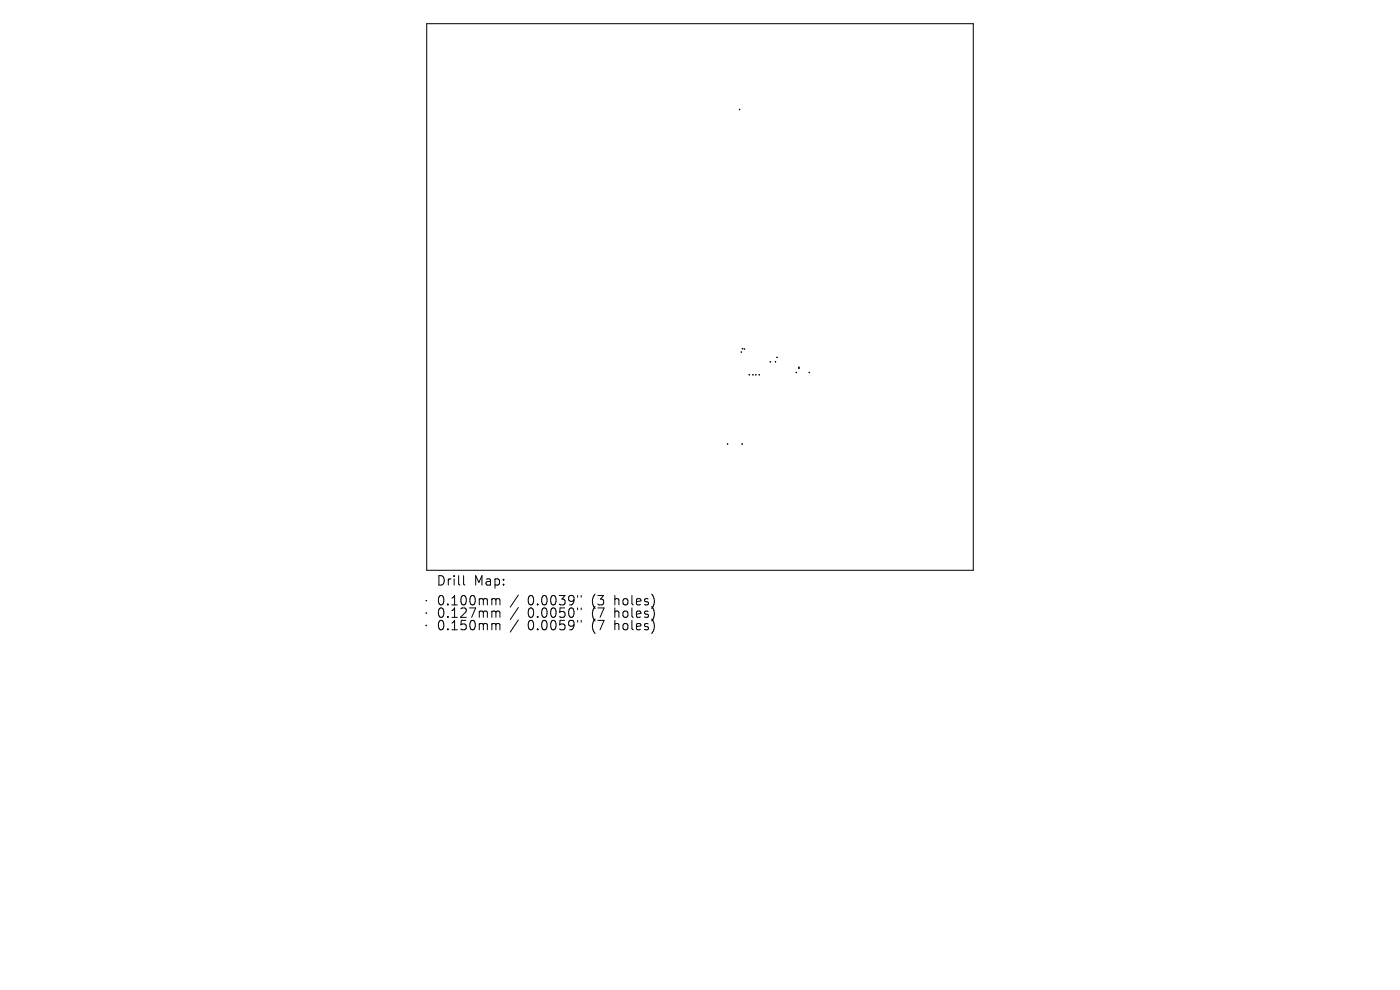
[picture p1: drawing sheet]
<svg xmlns="http://www.w3.org/2000/svg" width="297mm" height="210mm" viewBox="0 0 297 210" stroke-linecap="round" stroke-linejoin="round" font-family="sans-serif">
<defs><g id="words">
<g font-size="2.8">
<text x="92.5" y="124.5">Drill</text>
<text x="100.5" y="124.5">Map:</text>
<text x="92.5" y="128.7">0.100mm</text>
<text x="92.5" y="131.3">0.127mm</text>
<text x="111.9" y="128.7">0.0039&quot;</text>
<text x="111.9" y="131.3">0.0050&quot;</text>
<text x="125.7" y="128.7">(3</text>
<text x="125.7" y="131.3">(7</text>
<text x="130.6" y="128.7">holes)</text>
<text x="130.6" y="131.3">holes)</text>
<text x="92.5" y="134">0.150mm</text>
<text x="111.9" y="134">0.0059&quot;</text>
<text x="125.7" y="134">(7</text>
<text x="130.6" y="134">holes)</text>
</g>
</g></defs>
<g fill="none" stroke="#000" stroke-width=".21">
<path d="M90.5 5h116v116h-116zM156.8 23.2l.1 .1M156.9 23.2l-.1 .1M163.3 76.8h.2M163.4 76.7v.1M164.4 76.8h.2M164.5 76.7v.1M164.8 75.8h.1M164.8 75.7v.2M168.8 79h.2M168.9 78.9v.2M169.4 77.9h.2"/>
<path d="M169.4 78.1h.2M169.5 77.8v.2M169.5 78v.2M171.6 79h.2M171.7 78.9v.2M154.3 94.1l.1 .2M154.4 94.1l-.1 .2M157.4 94.1l.1 .2M157.5 94.1l-.1 .2M90.3 132.7h.2M90.4 127.3l.1 .2M90.4 132.6v.2"/>
<path d="M90.5 127.3l-.1 .2M98.3 122.1v1.7l.3 .3M104.6 127h.3l.3 .3M104.6 129.6h.3l.3 .3M104.6 132.3h.3l.3 .3M105.2 127.3l.3-.3 .5 .1 .1 1.2M105.2 127.3v1M105.2 129.9v1.1M105.2 132.6v1M105.2 129.9l.3-.3 .5 .1 .1 1.3M105.2 132.6l.3-.3 .5 .1 .1 1.2M110 126.2l-1.8 2.6"/>
<path d="M110 128.9l-1.8 2.5M110 131.5l-1.8 2.6M122.5 126.3v.4M122.5 129v.3M122.5 131.6v.4M123.3 126.3v.4M123.3 129v.3M123.3 131.6v.4"/>
<circle cx="157.3" cy="74.7" r=".07"/>
<circle cx="157.5" cy="74" r=".07"/>
<circle cx="157.9" cy="74" r=".07"/>
<circle cx="159" cy="79.5" r=".07"/>
<circle cx="159.7" cy="79.5" r=".07"/>
<circle cx="160.3" cy="79.5" r=".07"/>
<circle cx="161.1" cy="79.5" r=".07"/>
<circle cx="90.4" cy="130" r=".07"/>
</g>
<use href="#words"/>
</svg>
